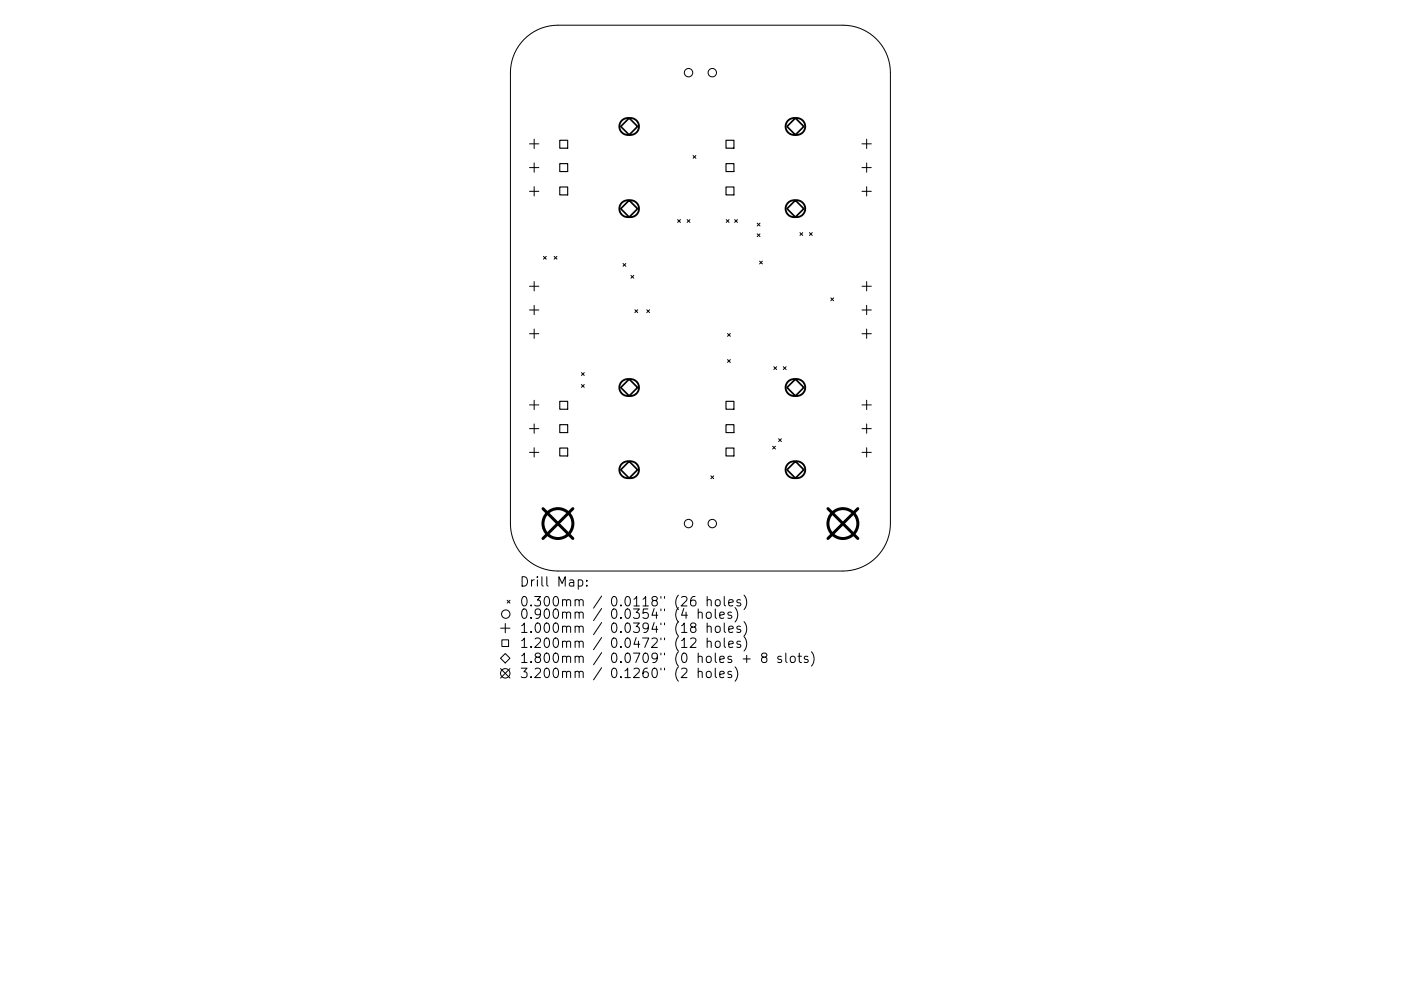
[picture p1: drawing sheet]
<svg xmlns="http://www.w3.org/2000/svg" width="297mm" height="210mm" viewBox="0 0 297 210" stroke-linecap="round" stroke-linejoin="round" font-family="sans-serif">
<defs><g id="words">
<g font-size="2.8">
<text x="110.1" y="124.5">Drill Map:</text>
<text x="110.1" y="128.7">0.300mm / 0.0118&quot; (26 holes)</text>
<text x="110.1" y="131.3">0.900mm / 0.0354&quot; (4 holes)</text>
<text x="110.1" y="134.3">1.000mm / 0.0394&quot; (18 holes)</text>
<text x="110.1" y="137.5">1.200mm / 0.0472&quot; (12 holes)</text>
<text x="110.1" y="140.7">1.800mm / 0.0709&quot; (0 holes + 8 slots)</text>
<text x="110.1" y="143.9">3.200mm / 0.1260&quot; (2 holes)</text>
</g>
</g></defs>
<g fill="none" stroke="#000" stroke-width=".21">
<path d="M111.2 8.3a10.1 10.1 0 0 1 7.1-3h60.4a10.1 10.1 0 0 1 10.1 10.1v95.7a10.1 10.1 0 0 1-10.1 10.1h-60.4a10.1 10.1 0 0 1-10.1-10.1v-95.7a10.1 10.1 0 0 1 3-7.1zM112.3 30.5h1.9M112.3 35.6h1.9M113.3 29.5v2M113.3 34.6v1.9M113.3 39.6v2M146.9 33l.6 .6M147.5 33l-.6 .6M182.8 30.5h1.9M182.8 35.6h1.9M183.7 29.5v2M183.7 34.6v1.9"/>
<path d="M183.7 39.6v2M112.3 40.6h1.9M113.3 59.7v2M115.2 54.4l.6 .6M115.8 54.4l-.6 .6M117.5 54.4l.6 .6M118.1 54.4l-.6 .6M132.1 55.9l.6 .6M132.7 55.9l-.6 .6M133.8 58.4l.6 .6M134.4 58.4l-.6 .6M143.7 46.6l.6 .6"/>
<path d="M144.3 46.6l-.6 .6M145.7 46.6l.6 .6M146.3 46.6l-.6 .6M154 46.6l.6 .6M154.6 46.6l-.6 .6M155.8 46.6l.6 .6M156.4 46.6l-.6 .6M160.5 47.3l.6 .6M160.5 49.6l.6 .6M161 55.4l.6 .6M161.1 47.3l-.6 .6M161.1 49.6l-.6 .6"/>
<path d="M161.6 55.4l-.6 .6M169.6 49.4l.6 .6M170.2 49.4l-.6 .6M171.6 49.4l.6 .6M172.2 49.4l-.6 .6M182.8 40.6h1.9M183.7 59.7v2M112.3 60.7h1.9M112.3 65.8h1.9M112.3 70.8h1.9M113.3 64.8v2M113.3 69.8v2"/>
<path d="M123.3 79.1l.6 .6M123.9 79.1l-.6 .6M134.6 65.7l.6 .6M135.2 65.7l-.6 .6M137.1 65.7l.6 .6M137.7 65.7l-.6 .6M154.2 70.8l.6 .6M154.2 76.3l.6 .6M154.8 70.8l-.6 .6M154.8 76.3l-.6 .6M164.1 77.8l.6 .6M164.7 77.8l-.6 .6"/>
<path d="M166.1 77.8l.6 .6M166.7 77.8l-.6 .6M176.1 63.2l.6 .6M176.7 63.2l-.6 .6M182.8 60.7h1.9M182.8 65.8h1.9M182.8 70.8h1.9M183.7 64.8v2M183.7 69.8v2M112.3 85.9h1.9M112.3 90.9h1.9M112.3 96h1.9"/>
<path d="M113.3 84.9v2M113.3 90v1.9M113.3 95v2M123.3 81.6l.6 .6M123.9 81.6l-.6 .6M163.8 94.7l.6 .6M164.4 94.7l-.6 .6M165.1 93.1l.6 .6M165.7 93.1l-.6 .6M182.8 85.9h1.9M182.8 90.9h1.9M182.8 96h1.9"/>
<path d="M183.7 84.9v2M183.7 90v1.9M183.7 95v2M150.7 101l.6 .6M151.3 101l-.6 .6M106.1 139.7l1-1 1 1-1 1zM106.1 133.3h2M106.4 135.8h1.4v1.4h-1.4zM107.1 132.3v2M107.5 127.4l.6 .5M108.1 127.4l-.6 .5M122.6 123.1l.6-.1 .4 .4v.6l-.2 .3h-.8"/>
<path d="M124.4 124.2v.2M124.4 123.1v.2M146.4 135.6l.3-.2 .7 .1a.54 .54 0 0 1 .1 .7l-1.2 1.2h1.3M146.8 133l-.4-.3 .1-.3 .3-.2 .6 .1 .2 .3-.1 .2-.9 .3-.2 .3 .1 .6 .3 .2h.4l.4-.4-.1-.6-.3-.2M147.4 126.6a.79 .79 0 0 0-1 .8v.8l.2 .3 .6 .1 .3-.2 .1-.7-.2-.3-.6-.1-.4 .4M148 130.1l.3-.2 .5 .1 .1 1.2M148 129.2v2M149.8 130.1a.54 .54 0 0 1 .6-.2 .54 .54 0 0 1 .4 .3l-.1 .8a.54 .54 0 0 1-.5 .2 .54 .54 0 0 1-.5-.4zM149.9 127.4l.3-.2 .5 .1 .1 1.3M149.9 133l.3-.2 .5 .1 .1 1.3M149.9 136.2a.5 .5 0 0 1 .9 .1v1.1M149.9 126.6v2"/>
<path d="M149.9 132.2v2M149.9 135.4v2M151.7 129.2v1.7l.2 .3M151.7 127.4l.3-.2a.54 .54 0 0 1 .7 .4v.6a.54 .54 0 0 1-.5 .4 .54 .54 0 0 1-.5-.4zM151.7 133l.3-.2a.54 .54 0 0 1 .7 .4v.6a.54 .54 0 0 1-.5 .4 .54 .54 0 0 1-.5-.4zM151.8 136.1a.54 .54 0 0 1 .9 .3v.6a.54 .54 0 0 1-.5 .4 .54 .54 0 0 1-.5-.4v-.6zM152.6 130.5l1-.2-.1-.3-.6-.1-.3 .2 .1 1h.8M153.6 126.6v1.7l.2 .3M153.6 132.2v1.7l.2 .3M153.6 135.4v1.7l.2 .3M154.5 127.9l1-.2-.1-.4-.6-.1-.3 .3 .1 1h.8M154.5 133.5l1-.2-.1-.4-.6-.1-.3 .3 .1 1h.8"/>
<path d="M154.5 136.7l1-.2-.1-.4-.6-.1-.3 .3 .1 1h.8M155.1 130l-.5-.1-.3 .2 .1 .3 .7 .2v.5h-.8M155.8 128.9a2.29 2.29 0 0 1 0 3.1M157 127.3l-.5-.1-.3 .3 .1 .3 .7 .2v.5h-.8M157 132.9l-.5-.1-.3 .3 .1 .3 .7 .2v.5h-.8M157 136.1l-.5-.1-.3 .3 .1 .3 .7 .2v.5h-.8M157.6 139.8h1.5M157.7 126.3a2.29 2.29 0 0 1 0 3M157.7 131.9a2.29 2.29 0 0 1 0 3M157.7 135.1a2.29 2.29 0 0 1 0 3M158.3 139v1.6M161.8 139.4l-.3-.4 .1-.2 .2-.2 .6 .1 .2 .2-.1 .3-.8 .3-.2 .3v.4l.3 .4 .6-.1 .2-.3v-.4l-.4-.4"/>
<path d="M165.7 139.3l-.5-.1-.3 .3 .1 .3 .7 .2v.5h-.8M166.6 138.6v1.7l.3 .3M167.7 139.3a.54 .54 0 0 1 .9 .3v.6a.54 .54 0 0 1-.5 .4 .54 .54 0 0 1-.5-.4v-.6zM169.2 139.2h.7M169.5 138.6v1.7l.1 .2 .3 .1M171.3 139.3l-.5-.1-.3 .3 .1 .3 .7 .2v.5h-.8M172 138.3a2.29 2.29 0 0 1 0 3M106.1 141.9l2 2M108.1 141.9l-2 2M148 142.6l.3-.2 .5 .1 .1 1.3M148 141.8v2M149.8 142.6a.54 .54 0 0 1 .6-.2 .54 .54 0 0 1 .4 .4v.6a.54 .54 0 0 1-.5 .4 .54 .54 0 0 1-.6-.4z"/>
<path d="M151.7 141.8v1.7l.2 .3M152.6 143.1l1-.2-.1-.4-.6-.1-.3 .3 .1 1h.8M155.1 142.5l-.5-.1-.3 .3 .1 .3 .7 .2v.5h-.8M155.8 141.5a2.29 2.29 0 0 1 0 3"/>
<circle cx="146" cy="15.4" r=".89"/>
<circle cx="151" cy="15.4" r=".89"/>
<circle cx="146" cy="111.1" r=".89"/>
<circle cx="151" cy="111.1" r=".89"/>
<circle cx="107.2" cy="130.3" r=".89"/>
<circle cx="107.1" cy="142.9" r="1"/>
</g>
<path d="M118.7 29.8h1.7v1.6h-1.7zM118.7 34.7h1.7v1.7h-1.7zM118.7 39.7h1.7v1.7h-1.7zM153.9 29.8h1.7v1.6h-1.7zM153.9 34.7h1.7v1.7h-1.7zM153.9 39.7h1.7v1.7h-1.7zM118.7 85.1h1.7v1.7h-1.7zM118.7 90.1h1.7v1.7h-1.7zM118.7 95.1h1.7v1.6h-1.7zM153.9 85.1h1.7v1.7h-1.7zM153.9 90.1h1.7v1.7h-1.7zM153.9 95.1h1.7v1.6h-1.7z" fill="none" stroke="#000" stroke-width=".24"/>
<path d="M131.6 26.8l1.8-1.7 1.8 1.7-1.8 1.8zM166.9 26.8l1.7-1.7 1.8 1.7-1.8 1.8zM131.6 44.3l1.8-1.8 1.8 1.8-1.8 1.8zM166.9 44.3l1.7-1.8 1.8 1.8-1.8 1.8zM131.6 82.2l1.8-1.8 1.8 1.8-1.8 1.8zM131.6 99.7l1.8-1.8 1.8 1.8-1.8 1.7zM166.9 82.2l1.7-1.8 1.8 1.8-1.8 1.8zM166.9 99.7l1.7-1.8 1.8 1.8-1.8 1.7z" fill="none" stroke="#000" stroke-width=".36"/>
<path d="M131.8 25.6l.8-.5h1.1a1.78 1.78 0 0 1 1.8 1.7 1.78 1.78 0 0 1-1.8 1.8h-.6a1.78 1.78 0 0 1-1.6-1.1 1.78 1.78 0 0 1 .3-1.9zM167.1 25.6l.8-.5h1a1.78 1.78 0 0 1 1.8 1.7 1.78 1.78 0 0 1-1.8 1.8h-.6a1.78 1.78 0 0 1-1.6-1.1 1.78 1.78 0 0 1 .4-1.9zM131.8 43l.8-.4 1.1-.1a1.78 1.78 0 0 1 1.8 1.8 1.78 1.78 0 0 1-1.8 1.8h-.6a1.78 1.78 0 0 1-1.6-1.1 1.78 1.78 0 0 1 .3-2zM167.1 43l.8-.4 1-.1a1.78 1.78 0 0 1 1.8 1.8 1.78 1.78 0 0 1-1.8 1.8h-.6a1.78 1.78 0 0 1-1.6-1.1 1.78 1.78 0 0 1 .4-2zM131.8 81l.8-.5 1.1-.1a1.78 1.78 0 0 1 1.8 1.8 1.78 1.78 0 0 1-1.8 1.8h-.6a1.78 1.78 0 0 1-1.6-1.1 1.78 1.78 0 0 1 .3-1.9zM131.8 98.4l.8-.5h1.1a1.78 1.78 0 0 1 1.8 1.8 1.78 1.78 0 0 1-1.8 1.7h-.6a1.78 1.78 0 0 1-1.6-1.1 1.78 1.78 0 0 1 .3-1.9zM167.1 81l.8-.5 1-.1a1.78 1.78 0 0 1 1.8 1.8 1.78 1.78 0 0 1-1.8 1.8h-.6a1.78 1.78 0 0 1-1.6-1.1 1.78 1.78 0 0 1 .4-1.9zM167.1 98.4l.8-.5h1a1.78 1.78 0 0 1 1.8 1.8 1.78 1.78 0 0 1-1.8 1.7h-.6a1.78 1.78 0 0 1-1.6-1.1 1.78 1.78 0 0 1 .4-1.9z" fill="none" stroke="#000" stroke-width=".4"/>
<g fill="none" stroke="#000" stroke-width=".63">
<path d="M115.1 107.9l6.4 6.4M121.5 107.9l-6.4 6.4M175.5 107.9l6.4 6.4M181.9 107.9l-6.4 6.4"/>
<circle cx="118.3" cy="111.1" r="3.2"/>
<circle cx="178.7" cy="111.1" r="3.2"/>
</g>
<use href="#words"/>
</svg>
